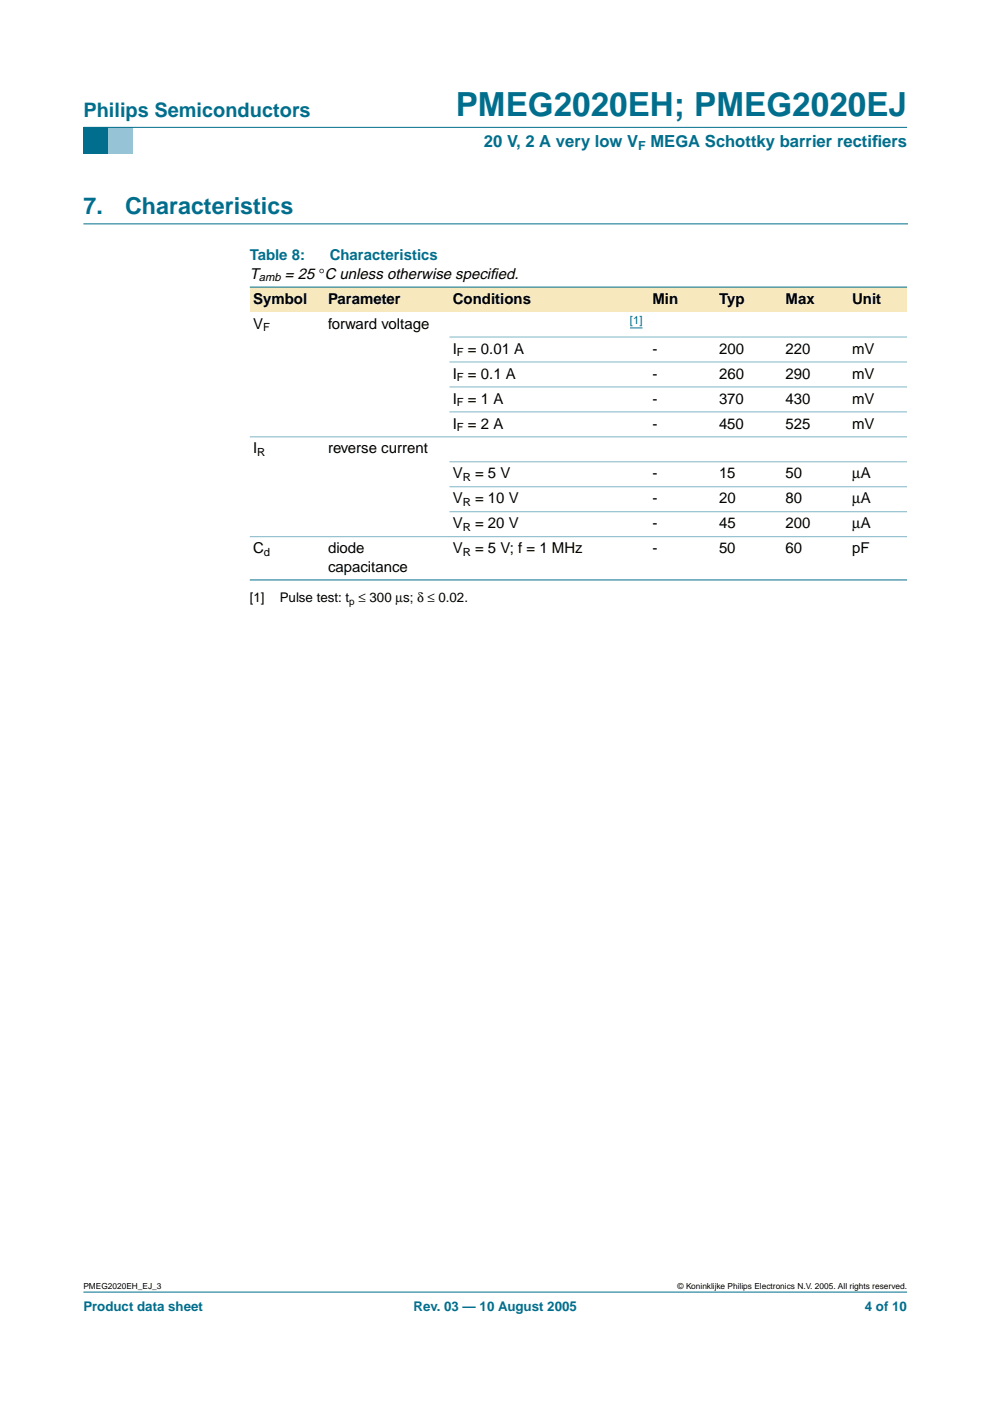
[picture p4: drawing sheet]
<svg xmlns="http://www.w3.org/2000/svg" width="210mm" height="297mm" viewBox="0 0 210 297" stroke-linecap="round" stroke-linejoin="round" font-family="sans-serif">
<defs><g id="words">
<text font-size="7.1" fill="#006e8c" x="96.6" y="24.7">PMEG2020EH; PMEG2020EJ</text>
<g font-size="4.9" fill="#006e8c">
<text x="17.7" y="45.5">7.</text>
<text x="26.5" y="45.5">Characteristics</text>
</g>
<text font-size="4.2" fill="#006e8c" x="17.7" y="24.9">Philips Semiconductors</text>
<g font-size="3.5" fill="#006e8c">
<text x="102.6" y="31.1">20 V, 2 A very low V</text>
<text x="137.9" y="31.1">MEGA Schottky barrier rectif</text>
<text x="184.9" y="31.1">iers</text>
</g>
<g font-size="3.2" fill="#006e8c">
<text x="53" y="55.2">Table 8:</text>
<text x="69.9" y="55.2">Characteristics</text>
</g>
<g font-size="3.2">
<text x="53" y="59.1">T</text>
<text x="60.4" y="59.1">= 25 °C unless otherwise specif</text>
<text x="103.9" y="59.1">ied.</text>
<text x="53.7" y="64.4">Symbol</text>
<text x="69.5" y="64.4">Parameter</text>
<text x="96" y="64.4">Conditions</text>
<text x="138.3" y="64.4">Min</text>
<text x="152.4" y="64.4">Typ</text>
<text x="166.6" y="64.4">Max</text>
<text x="180.7" y="64.4">Unit</text>
<text x="53.7" y="69.7">V</text>
<text x="69.5" y="69.7">forward voltage</text>
<text x="96" y="75">I</text>
<text x="99.2" y="75">= 0.01 A</text>
<text x="138.3" y="75">-</text>
<text x="152.4" y="75">200</text>
<text x="166.6" y="75">220</text>
<text x="180.7" y="75">mV</text>
<text x="96" y="80.3">I</text>
<text x="99.2" y="80.3">= 0.1 A</text>
<text x="138.3" y="80.3">-</text>
<text x="152.4" y="80.3">260</text>
<text x="166.6" y="80.3">290</text>
<text x="180.7" y="80.3">mV</text>
<text x="96" y="85.6">I</text>
<text x="99.2" y="85.6">= 1 A</text>
<text x="138.3" y="85.6">-</text>
<text x="152.4" y="85.6">370</text>
<text x="166.6" y="85.6">430</text>
<text x="180.7" y="85.6">mV</text>
<text x="96" y="90.9">I</text>
<text x="99.2" y="90.9">= 2 A</text>
<text x="138.3" y="90.9">-</text>
<text x="152.4" y="90.9">450</text>
<text x="166.6" y="90.9">525</text>
<text x="180.7" y="90.9">mV</text>
<text x="53.7" y="96.1">I</text>
<text x="69.5" y="96.1">reverse current</text>
<text x="96" y="101.4">V</text>
<text x="100.7" y="101.4">= 5 V</text>
<text x="138.3" y="101.4">-</text>
<text x="152.4" y="101.4">15</text>
<text x="166.6" y="101.4">50</text>
<text x="180.7" y="101.4">µA</text>
<text x="96" y="106.7">V</text>
<text x="100.7" y="106.7">= 10 V</text>
<text x="138.3" y="106.7">-</text>
<text x="152.5" y="106.7">20</text>
<text x="166.6" y="106.7">80</text>
<text x="180.7" y="106.7">µA</text>
<text x="96" y="112">V</text>
<text x="100.7" y="112">= 20 V</text>
<text x="138.3" y="112">-</text>
<text x="152.4" y="112">45</text>
<text x="166.6" y="112">200</text>
<text x="180.7" y="112">µA</text>
<text x="53.7" y="117.3">C</text>
<text x="69.5" y="117.3">diode</text>
<text x="96" y="117.3">V</text>
<text x="100.7" y="117.3">= 5 V; f = 1 MHz</text>
<text x="138.3" y="117.3">-</text>
<text x="152.4" y="117.3">50</text>
<text x="166.6" y="117.3">60</text>
<text x="180.7" y="117.3">pF</text>
<text x="69.5" y="121.2">capacitance</text>
</g>
<g font-size="2.8">
<text x="53" y="127.7">[1]</text>
<text x="59.3" y="127.7">Pulse test: t ≤ 300 µs; δ ≤ 0.02.</text>
</g>
<g font-size="2.8" fill="#006e8c">
<text x="17.7" y="278">Product data sheet</text>
<text x="87.7" y="278">Rev. 03 — 10 August 2005</text>
<text x="183.4" y="278">4 of 10</text>
</g>
<text font-size="2.6" fill="#006e8c" x="135.3" y="31.8">F</text>
<g font-size="2.4">
<text x="54.9" y="59.7">amb</text>
<text x="55.8" y="70.3">F</text>
<text x="96.9" y="75.6">F</text>
<text x="96.9" y="80.8">F</text>
<text x="96.9" y="86.1">F</text>
<text x="96.9" y="91.4">F</text>
<text x="54.6" y="96.7">R</text>
<text x="98.1" y="102">R</text>
<text x="98.1" y="107.3">R</text>
<text x="98.1" y="112.6">R</text>
<text x="56" y="117.9">d</text>
<text x="98.1" y="117.9">R</text>
</g>
<text font-size="2.4" fill="#00f" x="133.6" y="68.7">[1]</text>
<text font-size="2.1" x="74.1" y="128.2">p</text>
<g font-size="1.8">
<text x="17.7" y="273.4">PMEG2020EH_EJ_3</text>
<text x="143.7" y="273.4">© Koninklijke Philips Electronics N.V. 2005. All rights reserved.</text>
</g>
</g></defs>
<path d="M17.7 273.9h174.6z" fill="#006e8c" stroke="#006e8c" stroke-width=".21"/>
<path d="M17.7 27h5.3v5.6h-5.3z" fill-rule="evenodd" fill="#006e8c"/>
<path d="M23 27h5.3v5.6h-5.3z" fill-rule="evenodd" fill="#96c4d6"/>
<path d="M17.7 27h174.6z" fill="#006e8c" stroke="#006e8c" stroke-width=".21"/>
<path d="M17.7 47.5h174.7" fill="none" stroke="#006e8c" stroke-width=".21"/>
<g fill="#f7e8bd">
<path d="M53 60.9h15.8v5.3h-15.8z" fill-rule="evenodd"/>
<path d="M68.8 60.9h26.5v5.3h-26.5z" fill-rule="evenodd"/>
<path d="M95.3 60.9h35.3v5.3h-35.3z" fill-rule="evenodd"/>
<path d="M130.6 60.9h7v5.3h-7z" fill-rule="evenodd"/>
<path d="M137.6 60.9h14.1v5.3h-14.1z" fill-rule="evenodd"/>
<path d="M151.7 60.9h14.2v5.3h-14.2z" fill-rule="evenodd"/>
<path d="M165.9 60.9h14.1v5.3h-14.1z" fill-rule="evenodd"/>
<path d="M180 60.9h12.3v5.3h-12.3z" fill-rule="evenodd"/>
</g>
<path d="M133.6 69.5h2.6" fill="none" stroke="#00f" stroke-width=".21"/>
<g fill="#006e8c" stroke="#006e8c" stroke-width=".21">
<path d="M53 60.9h139.3z"/>
<path d="M53 123h139.3z"/>
</g>
<g fill="#80b6c6" stroke="#80b6c6" stroke-width=".21">
<path d="M95.3 71.5h97z"/>
<path d="M95.3 76.7h97z"/>
<path d="M95.3 82h97z"/>
<path d="M95.3 87.3h97z"/>
<path d="M53 92.6h139.3z"/>
<path d="M95.3 97.9h97z"/>
<path d="M95.3 103.2h97z"/>
<path d="M95.3 108.5h97z"/>
<path d="M53 113.8h139.3z"/>
</g>
<use href="#words"/>
</svg>
